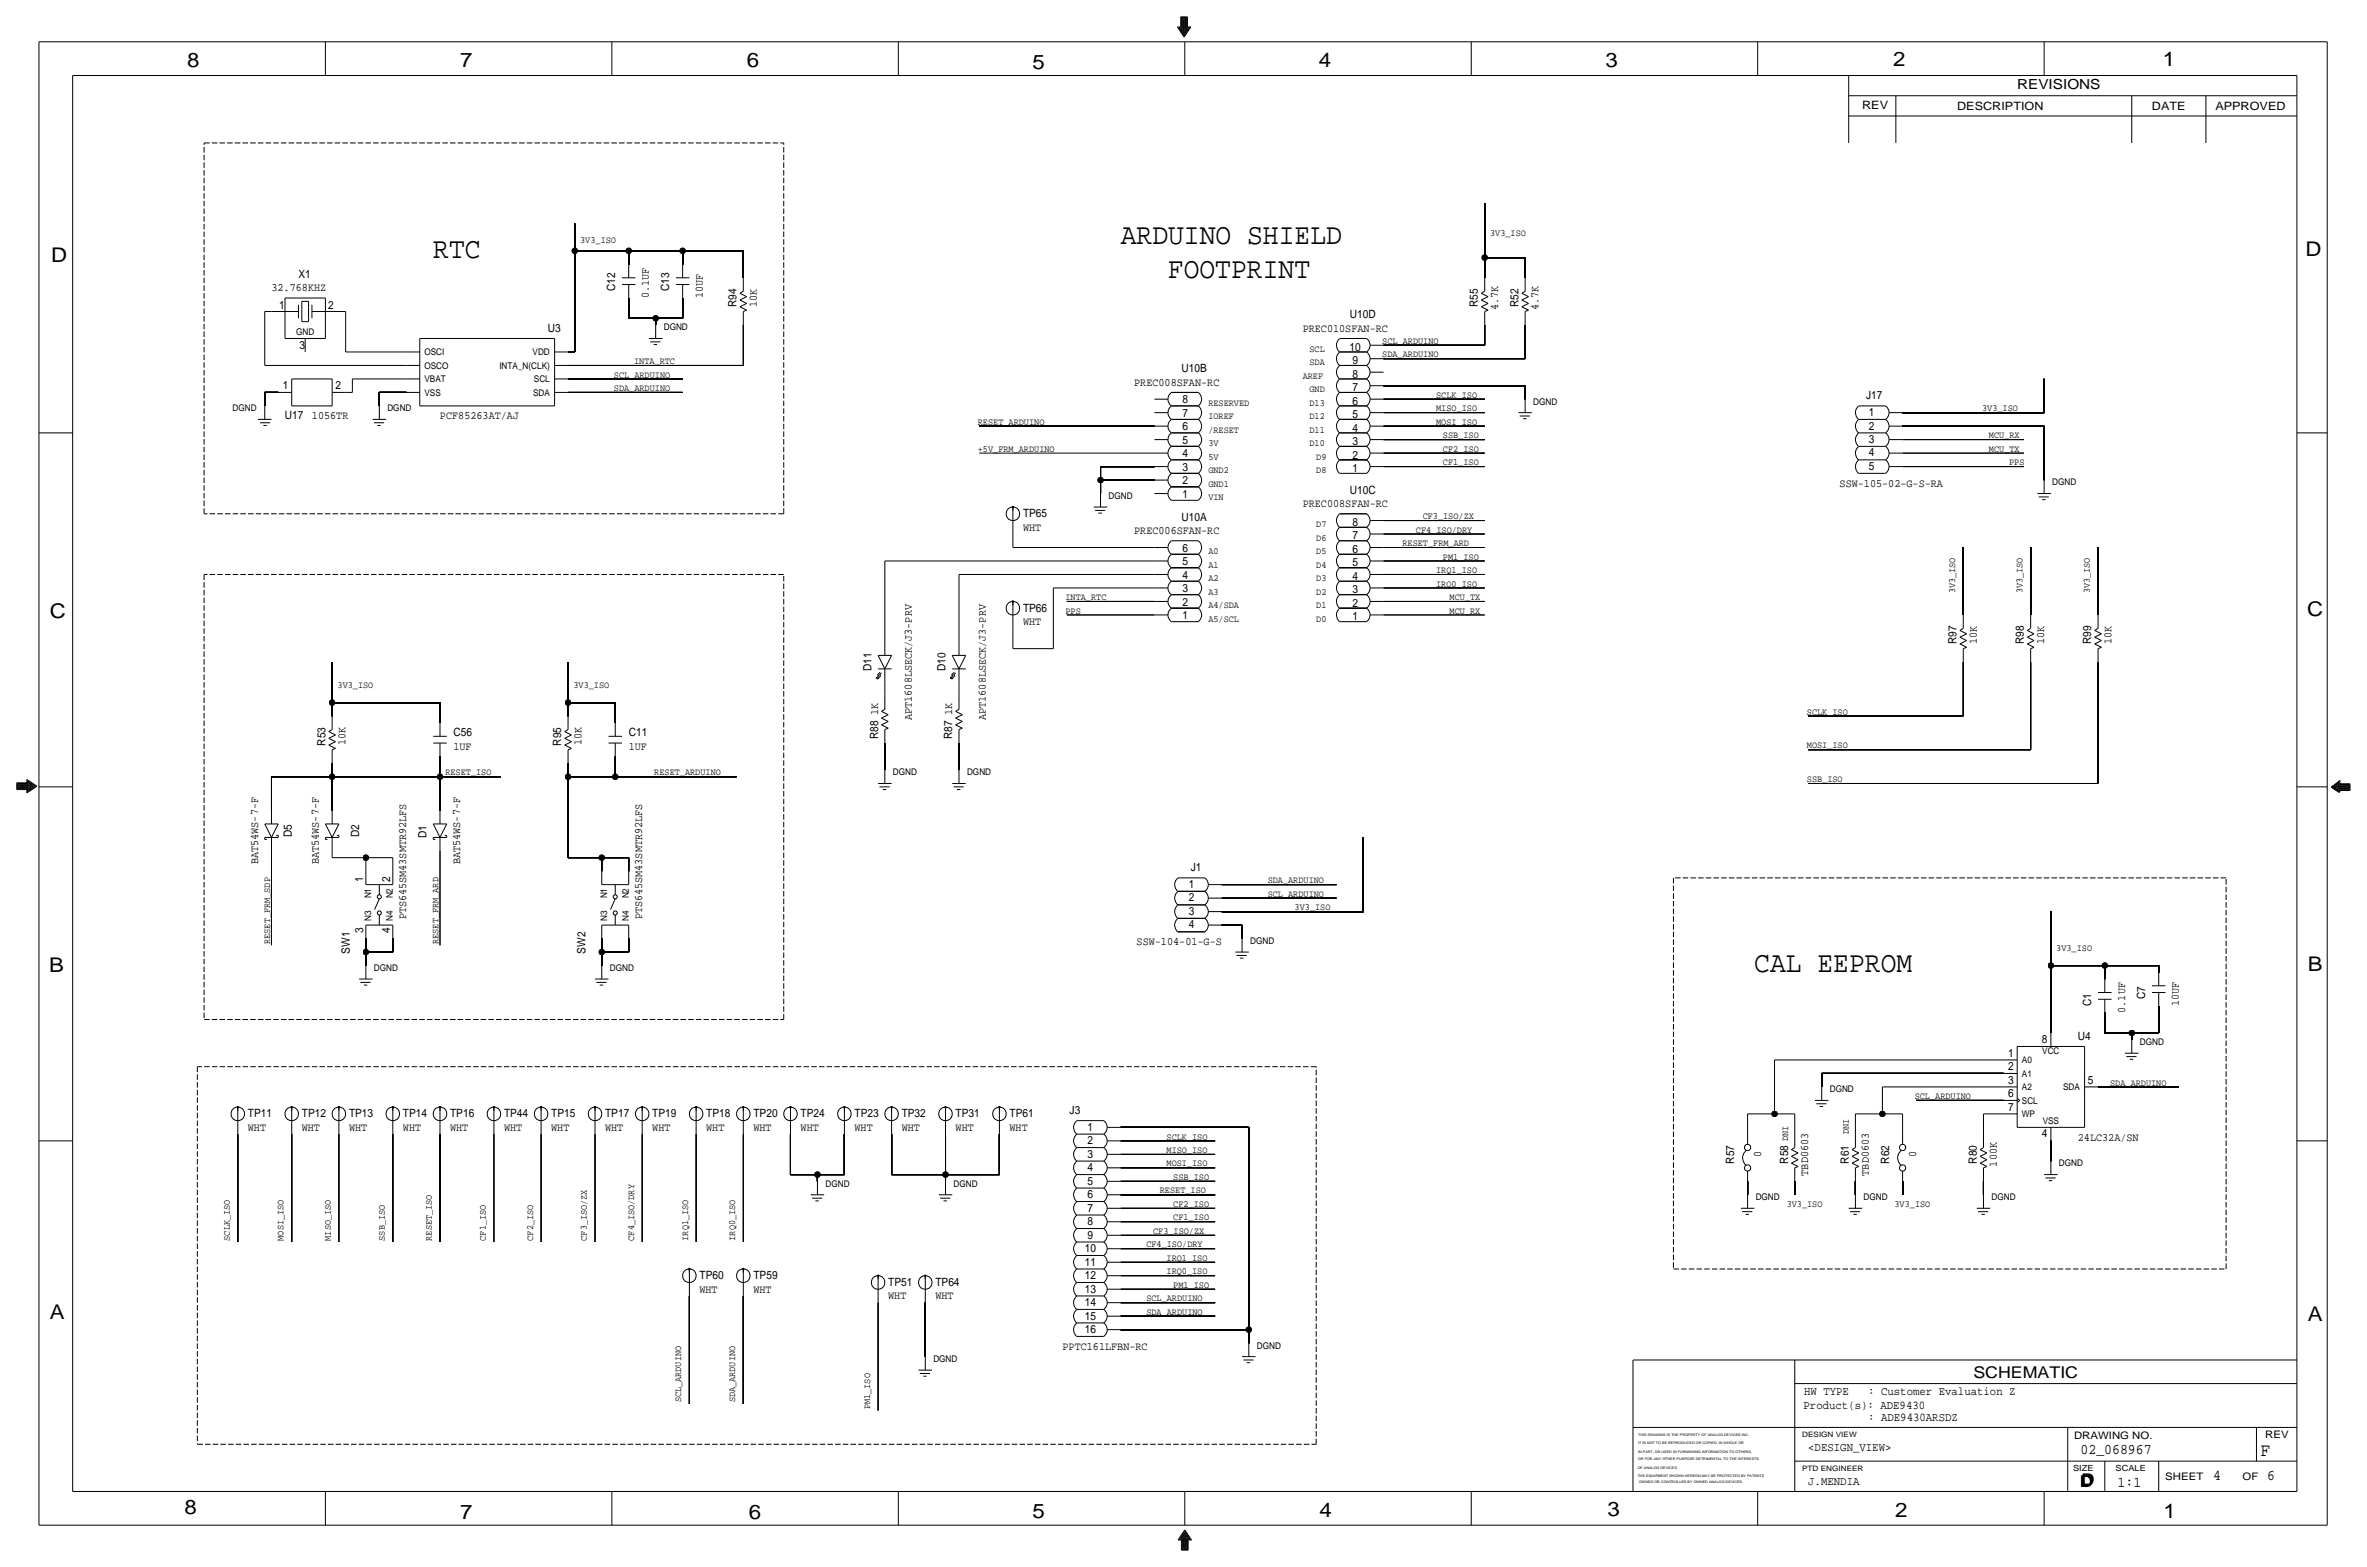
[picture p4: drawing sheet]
<svg xmlns="http://www.w3.org/2000/svg" width="892mm" height="590mm" viewBox="0 0 892 590" stroke-linecap="round" stroke-linejoin="round" font-family="sans-serif">
<defs><g id="words">
<g font-size="11.1">
<text x="422.4" y="91.9">ARDUINO SHIELD</text>
<text x="163.3" y="97">RTC</text>
<text x="440.1" y="104.6">FOOTPRINT</text>
<text x="661.1" y="366.3">CAL EEPROM</text>
</g>
<g font-size="7.6">
<text x="70.6" y="25.4">8</text>
<text x="173.4" y="25.4">7</text>
<text x="281.4" y="25.1">6</text>
<text x="389.1" y="26.2">5</text>
<text x="497" y="25.4">4</text>
<text x="605" y="25.1">3</text>
<text x="713.4" y="24.9">2</text>
<text x="815" y="24.9">1</text>
<text x="19.3" y="98.8">D</text>
<text x="868.9" y="96.5">D</text>
<text x="18.7" y="232.7">C</text>
<text x="869.4" y="232.2">C</text>
<text x="869.6" y="365.8">B</text>
<text x="18.5" y="366">B</text>
<text x="18.7" y="496.8">A</text>
<text x="869.6" y="497.6">A</text>
<text x="69.5" y="570.5">8</text>
<text x="173.4" y="572.3">7</text>
<text x="282.1" y="572.3">6</text>
<text x="389.1" y="571.8">5</text>
<text x="497.3" y="571.5">4</text>
<text x="605.7" y="571.2">3</text>
<text x="714.2" y="571.5">2</text>
<text x="815.3" y="572">1</text>
</g>
<text font-size="7" x="851.9" y="548.4">F</text>
<g font-size="6.1">
<text x="743.7" y="518.9">SCHEMATIC</text>
<text x="783.8" y="560.3">D</text>
<text x="784.3" y="559.8">D</text>
</g>
<g font-size="5.6">
<text x="784" y="547.9">02_068967</text>
<text x="834.1" y="557.5">4</text>
<text x="854.4" y="557.5">6</text>
<text x="798" y="560.1">1:1</text>
</g>
<text font-size="5.2" x="760.2" y="33.5">REVISIONS</text>
<g font-size="4.5">
<text x="679.9" y="525.5">HW TYPE</text>
<text x="704" y="525.5">: Customer Evaluation Z</text>
<text x="679.7" y="530.9">Product(s): ADE9430</text>
<text x="704" y="535.2">: ADE9430ARSDZ</text>
<text x="681.4" y="546.6">&lt;DESIGN_VIEW&gt;</text>
<text x="681.4" y="559.3">J.MENDIA</text>
</g>
<g font-size="4.3">
<text x="701.8" y="41.1">REV</text>
<text x="737.6" y="41.4">DESCRIPTION</text>
<text x="811" y="41.4">DATE</text>
<text x="834.8" y="41.4">APPROVED</text>
<text x="112.5" y="104.6">X1</text>
<text x="102.3" y="109.7">32.768KHZ</text>
<text x="231.9" y="109.7" transform="rotate(-90 231.9 109.7)">C12</text>
<text x="244.6" y="112.3" transform="rotate(-90 244.6 112.3)">0.1UF</text>
<text x="252.2" y="109.7" transform="rotate(-90 252.2 109.7)">C13</text>
<text x="264.9" y="112.3" transform="rotate(-90 264.9 112.3)">10UF</text>
<text x="105.3" y="116.3">1</text>
<text x="123.6" y="116.3">2</text>
<text x="277.6" y="115.8" transform="rotate(-90 277.6 115.8)">R94</text>
<text x="285.2" y="115.7" transform="rotate(-90 285.2 115.7)">10K</text>
<text x="508.7" y="119.9">U10D</text>
<text x="557" y="115.8" transform="rotate(-90 557 115.8)">R55</text>
<text x="564.6" y="116.9" transform="rotate(-90 564.6 116.9)">4.7K</text>
<text x="572.2" y="115.8" transform="rotate(-90 572.2 115.8)">R52</text>
<text x="579.8" y="116.9" transform="rotate(-90 579.8 116.9)">4.7K</text>
<text x="206.5" y="125">U3</text>
<text x="490.9" y="125">PREC010SFAN-RC</text>
<text x="112.9" y="131.3">3</text>
<text x="508.6" y="132.1">10</text>
<text x="509.7" y="137.2">9</text>
<text x="445.2" y="140.2">U10B</text>
<text x="509.7" y="142.2">8</text>
<text x="106.5" y="146.6">1</text>
<text x="126.4" y="146.6">2</text>
<text x="427.4" y="145.3">PREC008SFAN-RC</text>
<text x="509.7" y="147.3">7</text>
<text x="445.7" y="152">8</text>
<text x="509.7" y="152.4">6</text>
<text x="703.2" y="150.4">J17</text>
<text x="107.4" y="158">U17</text>
<text x="117.6" y="158">1056TR</text>
<text x="165.8" y="158">PCF85263AT/AJ</text>
<text x="445.7" y="157.1">7</text>
<text x="509.7" y="157.5">5</text>
<text x="704.2" y="161.8">2</text>
<text x="704.2" y="156.7">1</text>
<text x="445.7" y="162.2">6</text>
<text x="445.7" y="167.2">5</text>
<text x="509.7" y="162.6">4</text>
<text x="509.7" y="167.6">3</text>
<text x="704.2" y="166.9">3</text>
<text x="445.7" y="172.3">4</text>
<text x="509.7" y="172.7">2</text>
<text x="704.2" y="172">4</text>
<text x="445.7" y="177.4">3</text>
<text x="509.7" y="177.8">1</text>
<text x="704.2" y="177">5</text>
<text x="445.7" y="182.5">2</text>
<text x="508.7" y="185.9">U10C</text>
<text x="693.2" y="183.4">SSW-105-02-G-S-RA</text>
<text x="445.7" y="187.6">1</text>
<text x="490.9" y="191">PREC008SFAN-RC</text>
<text x="385.5" y="194.8">TP65</text>
<text x="445.2" y="196.1">U10A</text>
<text x="385.5" y="199.9">WHT</text>
<text x="427.4" y="201.2">PREC006SFAN-RC</text>
<text x="509.7" y="198.1">8</text>
<text x="509.7" y="203.2">7</text>
<text x="445.7" y="207.9">6</text>
<text x="509.7" y="208.3">6</text>
<text x="445.7" y="213">5</text>
<text x="509.7" y="213.4">5</text>
<text x="445.7" y="218">4</text>
<text x="509.7" y="218.4">4</text>
<text x="445.7" y="223.1">3</text>
<text x="509.7" y="223.5">3</text>
<text x="385.5" y="230.4">TP66</text>
<text x="445.7" y="228.2">2</text>
<text x="445.7" y="233.3">1</text>
<text x="509.7" y="228.6">2</text>
<text x="509.7" y="233.7">1</text>
<text x="385.5" y="235.5">WHT</text>
<text x="737.3" y="242.8" transform="rotate(-90 737.3 242.8)">R97</text>
<text x="744.9" y="242.7" transform="rotate(-90 744.9 242.7)">10K</text>
<text x="762.7" y="242.8" transform="rotate(-90 762.7 242.8)">R98</text>
<text x="770.3" y="242.7" transform="rotate(-90 770.3 242.7)">10K</text>
<text x="788.1" y="242.8" transform="rotate(-90 788.1 242.8)">R99</text>
<text x="795.7" y="242.7" transform="rotate(-90 795.7 242.7)">10K</text>
<text x="328.4" y="252.9" transform="rotate(-90 328.4 252.9)">D11</text>
<text x="356.3" y="252.9" transform="rotate(-90 356.3 252.9)">D10</text>
<text x="330.9" y="269.5" transform="rotate(-90 330.9 269.5)">1K</text>
<text x="358.9" y="269.5" transform="rotate(-90 358.9 269.5)">1K</text>
<text x="343.6" y="271.2" transform="rotate(-90 343.6 271.2)">APT1608LSECK/J3-PRV</text>
<text x="371.6" y="271.2" transform="rotate(-90 371.6 271.2)">APT1608LSECK/J3-PRV</text>
<text x="122.6" y="280.9" transform="rotate(-90 122.6 280.9)">R53</text>
<text x="130.3" y="280.8" transform="rotate(-90 130.3 280.8)">10K</text>
<text x="170.9" y="277.4">C56</text>
<text x="211.5" y="280.9" transform="rotate(-90 211.5 280.9)">R95</text>
<text x="219.2" y="280.8" transform="rotate(-90 219.2 280.8)">10K</text>
<text x="236.9" y="277.4">C11</text>
<text x="330.9" y="278.3" transform="rotate(-90 330.9 278.3)">R88</text>
<text x="358.9" y="278.3" transform="rotate(-90 358.9 278.3)">R87</text>
<text x="170.9" y="282.4">1UF</text>
<text x="236.9" y="282.4">1UF</text>
<text x="109.9" y="315.4" transform="rotate(-90 109.9 315.4)">D5</text>
<text x="135.3" y="315.4" transform="rotate(-90 135.3 315.4)">D2</text>
<text x="160.7" y="315.6" transform="rotate(-90 160.7 315.6)">D1</text>
<text x="97.2" y="325.5" transform="rotate(-90 97.2 325.5)">BAT54WS-7-F</text>
<text x="120.1" y="325.5" transform="rotate(-90 120.1 325.5)">BAT54WS-7-F</text>
<text x="173.4" y="325.5" transform="rotate(-90 173.4 325.5)">BAT54WS-7-F</text>
<text x="448.8" y="328.2">J1</text>
<text x="136.9" y="332.2" transform="rotate(-90 136.9 332.2)">1</text>
<text x="147" y="332.2" transform="rotate(-90 147 332.2)">2</text>
<text x="448" y="334.5">1</text>
<text x="448" y="339.6">2</text>
<text x="153.1" y="346.3" transform="rotate(-90 153.1 346.3)">PTS645SM43SMTR92LFS</text>
<text x="242" y="346.3" transform="rotate(-90 242 346.3)">PTS645SM43SMTR92LFS</text>
<text x="448" y="344.7">3</text>
<text x="136.9" y="351.6" transform="rotate(-90 136.9 351.6)">3</text>
<text x="147" y="351.6" transform="rotate(-90 147 351.6)">4</text>
<text x="448" y="349.8">4</text>
<text x="131.8" y="359.3" transform="rotate(-90 131.8 359.3)">SW1</text>
<text x="220.7" y="359.3" transform="rotate(-90 220.7 359.3)">SW2</text>
<text x="428.3" y="356.1">SSW-104-01-G-S</text>
<text x="808.4" y="376.4" transform="rotate(-90 808.4 376.4)">C7</text>
<text x="788.1" y="379" transform="rotate(-90 788.1 379)">C1</text>
<text x="800.8" y="381.5" transform="rotate(-90 800.8 381.5)">0.1UF</text>
<text x="821.1" y="379" transform="rotate(-90 821.1 379)">10UF</text>
<text x="769.5" y="392.9">8</text>
<text x="783" y="391.7">U4</text>
<text x="756.8" y="398">1</text>
<text x="756.8" y="403.1">2</text>
<text x="756.8" y="413.3">6</text>
<text x="756.8" y="408.2">3</text>
<text x="786.8" y="408.2">5</text>
<text x="403.1" y="419.6">J3</text>
<text x="756.8" y="418.3">7</text>
<text x="93.4" y="426">WHT</text>
<text x="93.4" y="420.9">TP11</text>
<text x="113.7" y="426">WHT</text>
<text x="113.7" y="420.9">TP12</text>
<text x="131.5" y="426">WHT</text>
<text x="131.5" y="420.9">TP13</text>
<text x="151.8" y="426">WHT</text>
<text x="151.8" y="420.9">TP14</text>
<text x="169.6" y="420.9">TP16</text>
<text x="169.6" y="426">WHT</text>
<text x="189.9" y="420.9">TP44</text>
<text x="189.9" y="426">WHT</text>
<text x="207.7" y="426">WHT</text>
<text x="207.7" y="420.9">TP15</text>
<text x="228" y="420.9">TP17</text>
<text x="228" y="426">WHT</text>
<text x="245.8" y="426">WHT</text>
<text x="245.8" y="420.9">TP19</text>
<text x="266.1" y="420.9">TP18</text>
<text x="266.1" y="426">WHT</text>
<text x="283.9" y="420.9">TP20</text>
<text x="283.9" y="426">WHT</text>
<text x="301.7" y="420.9">TP24</text>
<text x="301.7" y="426">WHT</text>
<text x="322" y="426">WHT</text>
<text x="322" y="420.9">TP23</text>
<text x="339.8" y="426">WHT</text>
<text x="339.8" y="420.9">TP32</text>
<text x="360.1" y="420.9">TP31</text>
<text x="360.1" y="426">WHT</text>
<text x="380.4" y="426">WHT</text>
<text x="380.4" y="420.9">TP61</text>
<text x="409.9" y="426">1</text>
<text x="409.9" y="431">2</text>
<text x="769.5" y="428.5">4</text>
<text x="783" y="429.8">24LC32A/SN</text>
<text x="409.9" y="436.1">3</text>
<text x="663.7" y="436" transform="rotate(-90 663.7 436)">0</text>
<text x="722.1" y="436" transform="rotate(-90 722.1 436)">0</text>
<text x="409.9" y="441.2">4</text>
<text x="653.5" y="438.4" transform="rotate(-90 653.5 438.4)">R57</text>
<text x="673.8" y="438.4" transform="rotate(-90 673.8 438.4)">R58</text>
<text x="681.4" y="442.9" transform="rotate(-90 681.4 442.9)">TBD0603</text>
<text x="696.7" y="438.4" transform="rotate(-90 696.7 438.4)">R61</text>
<text x="704.3" y="442.9" transform="rotate(-90 704.3 442.9)">TBD0603</text>
<text x="711.9" y="438.4" transform="rotate(-90 711.9 438.4)">R62</text>
<text x="744.9" y="438.4" transform="rotate(-90 744.9 438.4)">R80</text>
<text x="752.6" y="439.4" transform="rotate(-90 752.6 439.4)">100K</text>
<text x="409.9" y="446.3">5</text>
<text x="409.9" y="451.4">6</text>
<text x="409.9" y="461.5">8</text>
<text x="409.9" y="456.4">7</text>
<text x="409.9" y="466.6">9</text>
<text x="408.8" y="471.7">10</text>
<text x="408.8" y="476.8">11</text>
<text x="263.6" y="481.8">TP60</text>
<text x="283.9" y="481.8">TP59</text>
<text x="334.7" y="484.4">TP51</text>
<text x="352.5" y="484.4">TP64</text>
<text x="408.8" y="481.8">12</text>
<text x="263.6" y="486.9">WHT</text>
<text x="283.9" y="486.9">WHT</text>
<text x="334.7" y="489.5">WHT</text>
<text x="352.5" y="489.5">WHT</text>
<text x="408.8" y="492">14</text>
<text x="408.8" y="486.9">13</text>
<text x="408.8" y="497.1">15</text>
<text x="408.8" y="502.2">16</text>
<text x="400.4" y="508.5">PPTC161LFBN-RC</text>
</g>
<g font-size="3.9">
<text x="781.6" y="542.1">DRAWING NO.</text>
<text x="853.6" y="541.8">REV</text>
<text x="816" y="557.4">SHEET</text>
<text x="845.1" y="557.5">OF</text>
</g>
<g font-size="3.6">
<text x="561.5" y="88.9">3V3_ISO</text>
<text x="218.6" y="91.4">3V3_ISO</text>
<text x="520.9" y="129.5">SCL_ARDUINO</text>
<text x="239" y="137.2">INTA_RTC</text>
<text x="493.5" y="137.7">SDA</text>
<text x="493.5" y="132.6">SCL</text>
<text x="520.9" y="134.6">SDA_ARDUINO</text>
<text x="231.3" y="142.2">SCL_ARDUINO</text>
<text x="490.9" y="142.7">AREF</text>
<text x="231.3" y="147.3">SDA_ARDUINO</text>
<text x="493.5" y="147.8">GND</text>
<text x="541.2" y="149.9">SCLK_ISO</text>
<text x="455.4" y="152.9">RESERVED</text>
<text x="493.5" y="152.9">D13</text>
<text x="541.2" y="154.9">MISO_ISO</text>
<text x="747" y="154.9">3V3_ISO</text>
<text x="368.5" y="160">RESET_ARDUINO</text>
<text x="455.4" y="158">IOREF</text>
<text x="493.5" y="158">D12</text>
<text x="541.2" y="160">MOSI_ISO</text>
<text x="455.4" y="163.1">/RESET</text>
<text x="493.5" y="163.1">D11</text>
<text x="543.8" y="165.1">SSB_ISO</text>
<text x="749.5" y="165.1">MCU_RX</text>
<text x="368.5" y="170.2">+5V_FRM_ARDUINO</text>
<text x="455.4" y="168.1">3V</text>
<text x="455.4" y="173.2">5V</text>
<text x="493.5" y="168.1">D10</text>
<text x="496" y="173.2">D9</text>
<text x="543.8" y="170.2">CF2_ISO</text>
<text x="749.5" y="170.2">MCU_TX</text>
<text x="455.4" y="178.3">GND2</text>
<text x="496" y="178.3">D8</text>
<text x="543.8" y="175.3">CF1_ISO</text>
<text x="757.1" y="175.3">PPS</text>
<text x="455.4" y="183.4">GND1</text>
<text x="455.4" y="188.5">VIN</text>
<text x="536.1" y="195.6">CF3_ISO/ZX</text>
<text x="496" y="198.6">D7</text>
<text x="496" y="203.7">D6</text>
<text x="533.6" y="200.7">CF4_ISO/DRY</text>
<text x="455.4" y="208.8">A0</text>
<text x="496" y="208.8">D5</text>
<text x="528.5" y="205.7">RESET_FRM_ARD</text>
<text x="455.4" y="213.9">A1</text>
<text x="496" y="213.9">D4</text>
<text x="541.2" y="215.9">IRQ1_ISO</text>
<text x="543.8" y="210.8">PM1_ISO</text>
<text x="455.4" y="218.9">A2</text>
<text x="496" y="218.9">D3</text>
<text x="541.2" y="221">IRQ0_ISO</text>
<text x="401.5" y="226.1">INTA_RTC</text>
<text x="455.4" y="224">A3</text>
<text x="496" y="224">D2</text>
<text x="546.3" y="226.1">MCU_TX</text>
<text x="736.8" y="223.5" transform="rotate(-90 736.8 223.5)">3V3_ISO</text>
<text x="762.2" y="223.5" transform="rotate(-90 762.2 223.5)">3V3_ISO</text>
<text x="787.6" y="223.5" transform="rotate(-90 787.6 223.5)">3V3_ISO</text>
<text x="401.5" y="231.1">PPS</text>
<text x="455.4" y="229.1">A4/SDA</text>
<text x="496" y="229.1">D1</text>
<text x="546.3" y="231.1">MCU_RX</text>
<text x="455.4" y="234.2">A5/SCL</text>
<text x="496" y="234.2">D0</text>
<text x="127.2" y="259.1">3V3_ISO</text>
<text x="216.1" y="259.1">3V3_ISO</text>
<text x="680.9" y="269.2">SCLK_ISO</text>
<text x="680.9" y="281.9">MOSI_ISO</text>
<text x="167.8" y="292.1">RESET_ISO</text>
<text x="246.6" y="292.1">RESET_ARDUINO</text>
<text x="680.9" y="294.6">SSB_ISO</text>
<text x="477.7" y="332.7">SDA_ARDUINO</text>
<text x="477.7" y="337.8">SCL_ARDUINO</text>
<text x="487.9" y="342.9">3V3_ISO</text>
<text x="101.8" y="355.6" transform="rotate(-90 101.8 355.6)">RESET_FRM_SDP</text>
<text x="165.3" y="355.6" transform="rotate(-90 165.3 355.6)">RESET_FRM_ARD</text>
<text x="774.9" y="358.1">3V3_ISO</text>
<text x="795.2" y="408.9">SDA_ARDUINO</text>
<text x="721.6" y="414">SCL_ARDUINO</text>
<text x="439.6" y="429.3">SCLK_ISO</text>
<text x="673.8" y="429.8" transform="rotate(-90 673.8 429.8)">DNI</text>
<text x="696.7" y="427.2" transform="rotate(-90 696.7 427.2)">DNI</text>
<text x="439.6" y="434.3">MISO_ISO</text>
<text x="439.6" y="439.4">MOSI_ISO</text>
<text x="437.1" y="449.6">RESET_ISO</text>
<text x="442.2" y="444.5">SSB_ISO</text>
<text x="442.2" y="454.7">CF2_ISO</text>
<text x="673.3" y="454.7">3V3_ISO</text>
<text x="713.9" y="454.7">3V3_ISO</text>
<text x="442.2" y="459.7">CF1_ISO</text>
<text x="86.6" y="467.4" transform="rotate(-90 86.6 467.4)">SCLK_ISO</text>
<text x="106.9" y="467.4" transform="rotate(-90 106.9 467.4)">MOSI_ISO</text>
<text x="124.7" y="467.4" transform="rotate(-90 124.7 467.4)">MISO_ISO</text>
<text x="145" y="467.4" transform="rotate(-90 145 467.4)">SSB_ISO</text>
<text x="162.8" y="467.4" transform="rotate(-90 162.8 467.4)">RESET_ISO</text>
<text x="183.1" y="467.4" transform="rotate(-90 183.1 467.4)">CF1_ISO</text>
<text x="200.9" y="467.4" transform="rotate(-90 200.9 467.4)">CF2_ISO</text>
<text x="221.2" y="467.4" transform="rotate(-90 221.2 467.4)">CF3_ISO/ZX</text>
<text x="239" y="467.4" transform="rotate(-90 239 467.4)">CF4_ISO/DRY</text>
<text x="259.3" y="467.4" transform="rotate(-90 259.3 467.4)">IRQ1_ISO</text>
<text x="277.1" y="467.4" transform="rotate(-90 277.1 467.4)">IRQ0_ISO</text>
<text x="434.5" y="464.8">CF3_ISO/ZX</text>
<text x="432" y="469.9">CF4_ISO/DRY</text>
<text x="439.6" y="475">IRQ1_ISO</text>
<text x="439.6" y="480.1">IRQ0_ISO</text>
<text x="442.2" y="485.1">PM1_ISO</text>
<text x="432" y="490.2">SCL_ARDUINO</text>
<text x="432" y="495.3">SDA_ARDUINO</text>
<text x="256.7" y="528.3" transform="rotate(-90 256.7 528.3)">SCL_ARDUINO</text>
<text x="277.1" y="528.3" transform="rotate(-90 277.1 528.3)">SDA_ARDUINO</text>
<text x="327.9" y="530.9" transform="rotate(-90 327.9 530.9)">PM1_ISO</text>
</g>
<g font-size="3.5">
<text x="250.1" y="124.5">DGND</text>
<text x="111.6" y="126.2">GND</text>
<text x="160" y="133.9">OSCI</text>
<text x="200.7" y="133.9">VDD</text>
<text x="160" y="138.9">OSCO</text>
<text x="188.2" y="138.9">INTA_N(CLK)</text>
<text x="160" y="149.1">VSS</text>
<text x="160" y="144">VBAT</text>
<text x="200.9" y="149.1">SDA</text>
<text x="201.2" y="144">SCL</text>
<text x="87.6" y="154.9">DGND</text>
<text x="146" y="154.9">DGND</text>
<text x="577.8" y="152.4">DGND</text>
<text x="773.4" y="182.9">DGND</text>
<text x="417.8" y="188">DGND</text>
<text x="336.5" y="292.1">DGND</text>
<text x="364.4" y="292.1">DGND</text>
<text x="139.9" y="338.5" transform="rotate(-90 139.9 338.5)">N1</text>
<text x="148" y="338.5" transform="rotate(-90 148 338.5)">N2</text>
<text x="228.8" y="338.5" transform="rotate(-90 228.8 338.5)">N1</text>
<text x="236.9" y="338.5" transform="rotate(-90 236.9 338.5)">N2</text>
<text x="139.9" y="346.8" transform="rotate(-90 139.9 346.8)">N3</text>
<text x="148" y="346.8" transform="rotate(-90 148 346.8)">N4</text>
<text x="228.8" y="346.8" transform="rotate(-90 228.8 346.8)">N3</text>
<text x="236.9" y="346.8" transform="rotate(-90 236.9 346.8)">N4</text>
<text x="471.1" y="355.6">DGND</text>
<text x="140.9" y="365.8">DGND</text>
<text x="229.8" y="365.8">DGND</text>
<text x="806.4" y="393.7">DGND</text>
<text x="761.9" y="400.6">A0</text>
<text x="769.6" y="397">VCC</text>
<text x="761.9" y="405.6">A1</text>
<text x="689.6" y="411.5">DGND</text>
<text x="761.9" y="410.7">A2</text>
<text x="777.5" y="410.7">SDA</text>
<text x="761.9" y="415.8">SCL</text>
<text x="761.9" y="420.9">WP</text>
<text x="769.8" y="423.4">VSS</text>
<text x="775.9" y="439.4">DGND</text>
<text x="311.1" y="447">DGND</text>
<text x="359.4" y="447">DGND</text>
<text x="661.6" y="452.1">DGND</text>
<text x="702.3" y="452.1">DGND</text>
<text x="750.5" y="452.1">DGND</text>
<text x="473.7" y="508">DGND</text>
<text x="351.7" y="513.1">DGND</text>
</g>
<g font-size="3.2">
<text x="781.3" y="554">SIZE</text>
<text x="797.3" y="554">SCALE</text>
</g>
<g font-size="2.8">
<text x="679.1" y="541.3">DESIGN VIEW</text>
<text x="679.1" y="554">PTD ENGINEER</text>
</g>
<g font-size="1.3">
<text x="617.3" y="543.9">IT IS NOT TO BE REPRODUCED OR COPIED, IN WHOLE OR</text>
<text x="617.3" y="541.1">THIS DRAWING IS THE PROPERTY OF ANALOG DEVICES INC.</text>
<text x="617.3" y="550">OR FOR ANY OTHER PURPOSE DETRIMENTAL TO THE INTERESTS</text>
<text x="617.3" y="547.2">IN PART, OR USED IN FURNISHING INFORMATION TO OTHERS,</text>
<text x="617.2" y="553.2">OF ANALOG DEVICES.</text>
<text x="617.2" y="556.3">THE EQUIPMENT SHOWN HEREON MAY BE PROTECTED BY PATENTS</text>
<text x="617.7" y="558.8">OWNED OR CONTROLLED BY OWNED ANALOG DEVICES.</text>
</g>
</g></defs>
<!-- layer: Nets -->
<g fill="none" stroke="#000" stroke-width=".38">
<path d="M559.5 76.7v20.3zM216.6 84.3v10.2zM216.6 94.5v38.1zM216.6 94.5h20.3zM236.9 94.5v5.1zM236.9 94.5h20.4zM257.3 94.5v5.1zM257.3 94.5h22.8zM280.1 94.5v10.1zM559.5 97v7.6zM559.5 97h15.3zM574.8 97v7.6z"/>
<path d="M99.8 117.3v20.4zM99.8 117.3h2.5zM127.7 117.3h2.6zM130.3 117.3v15.3zM236.9 112.3v7.6zM236.9 119.9h10.2zM247.1 119.9v2.5zM247.1 119.9h10.2zM257.3 112.3v7.6zM99.8 137.7h53.3zM130.3 132.6h22.8zM214.1 132.6h2.5z"/>
<path d="M214.1 137.7h66zM280.1 122.4v15.3zM521.4 130h38.1zM521.4 135.1h53.4zM559.5 122.4v7.6zM574.8 122.4v12.7zM99.8 147.8v5.1zM99.8 147.8h5.1zM130.3 147.8h2.5zM132.8 142.7h20.3zM132.8 142.7v5.1zM143 147.8v5.1z"/>
<path d="M143 147.8h10.1zM214.1 142.7h43.2zM214.1 147.8h43.2zM521.4 145.3h53.4zM521.4 155.4h38.1zM521.4 150.4h38.1zM574.8 145.3v5.1zM717 155.4h53.3zM770.3 142.7v12.7zM369 170.7h66.1zM369 160.5h66.1zM414.7 175.8v5z"/>
<path d="M414.7 175.8h20.4zM521.4 175.8h38.1zM521.4 170.7h38.1zM521.4 160.5h38.1zM521.4 165.6h38.1zM717 160.5h53.3zM717 165.6h45.7zM717 170.7h45.7zM717 175.8h45.7zM770.3 160.5v20.3zM414.7 180.8v5.1zM414.7 180.8h20.4z"/>
<path d="M521.4 196.1h38.1zM333.5 211.3v30.5zM333.5 211.3h101.6zM361.4 216.4v25.4zM361.4 216.4h73.7zM381.7 201.2v5zM381.7 206.2h53.4zM521.4 201.2h38.1zM521.4 216.4h38.1zM521.4 211.3h38.1zM521.4 206.2h38.1zM739.9 206.2v25.4z"/>
<path d="M765.3 206.2v25.4zM790.7 206.2v25.4zM381.7 236.7v7.6zM397 221.5h38.1zM397 221.5v22.8zM402 226.6h33.1zM402 231.6h33.1zM521.4 221.5h38.1zM521.4 231.6h38.1zM521.4 226.6h38.1zM125.2 249.4v15.3zM214.1 249.4v15.3z"/>
<path d="M333.5 257v5.1zM361.4 257v5.1zM381.7 244.3h15.3zM739.9 249.4v20.3zM765.3 249.4v33zM790.7 249.4v45.7zM125.2 264.7v5zM125.2 264.7h40.6zM165.8 264.7v7.6zM214.1 264.7v5zM214.1 264.7h17.8zM231.9 264.7v7.6z"/>
<path d="M333.5 279.9v10.2zM361.4 279.9v10.2zM681.4 269.7h58.5zM102.3 292.6v12.7zM102.3 292.6h22.9zM125.2 292.6v12.7zM125.2 287.5v5.1zM125.2 292.6h40.6zM165.8 292.6v12.7zM165.8 285v7.6zM165.8 292.6h22.9zM214.1 287.5v5.1z"/>
<path d="M214.1 292.6h17.8zM214.1 292.6v30.5zM231.9 285v7.6zM231.9 292.6h45.7zM681.4 282.4h83.9zM681.4 295.1h109.3zM513.8 315.5v27.9zM102.3 320.5v35.6zM125.2 320.5v2.6zM125.2 323.1h12.7zM137.9 323.1v5.1zM137.9 323.1h10.1z"/>
<path d="M148 323.1v5.1zM165.8 320.5v35.6zM214.1 323.1h12.7zM226.8 323.1v5.1zM226.8 323.1h10.1zM236.9 323.1v5.1zM460.5 338.3h43.1zM460.5 333.2h43.1zM137.9 353.6v5zM137.9 358.6v5.1zM137.9 358.6h10.1zM148 353.6v5z"/>
<path d="M226.8 358.6v5.1zM226.8 353.6v5zM226.8 358.6h10.1zM236.9 353.6v5zM460.5 343.4h53.3zM460.5 348.5h7.6zM468.1 348.5v5.1zM772.9 343.4v20.3zM772.9 363.7v25.4zM772.9 363.7h20.3zM793.2 363.7v5.1zM793.2 363.7h20.3z"/>
<path d="M813.5 363.7v2.6zM813.5 379v10.1zM668.7 399.3h86.4zM668.7 399.3v20.3zM793.2 381.5v7.6zM793.2 389.1h10.2zM803.4 389.1v2.6zM803.4 389.1h10.1zM658.6 419.6v7.6zM658.6 419.6h10.1zM668.7 419.6h7.7zM676.4 419.6v7.6z"/>
<path d="M686.5 404.4v5zM686.5 404.4h68.6zM699.2 419.6v7.6zM699.2 419.6h10.2zM709.4 409.4h45.7zM709.4 409.4v10.2zM709.4 419.6h7.6zM717 419.6v7.6zM722.1 414.5h33zM747.5 419.6h7.6zM747.5 419.6v7.6zM790.7 409.4h30.4z"/>
<path d="M89.6 427.2v40.7zM109.9 427.2v40.7zM127.7 427.2v40.7zM148 427.2v40.7zM165.8 427.2v40.7zM186.1 427.2v40.7zM203.9 427.2v40.7zM224.2 427.2v40.7zM242 427.2v40.7zM262.3 427.2v40.7zM280.1 427.2v40.7zM297.9 427.2v15.3z"/>
<path d="M318.2 427.2v15.3zM336 427.2v15.3zM356.3 427.2v15.3zM376.6 427.2v15.3zM422.4 424.7h48.2zM422.4 434.8h35.5zM422.4 439.9h35.5zM422.4 429.8h35.5zM470.6 424.7v76.2zM772.9 429.8v7.6zM297.9 442.5h10.2zM308.1 442.5v2.5z"/>
<path d="M308.1 442.5h10.1zM336 442.5h20.3zM356.3 442.5v2.5zM356.3 442.5h20.3zM422.4 455.2h35.5zM422.4 450.1h35.5zM422.4 445h35.5zM658.6 445v5.1zM676.4 445v5.1zM699.2 445v5.1zM717 445v5.1zM747.5 445v5.1z"/>
<path d="M422.4 460.2h35.5zM422.4 465.3h35.5zM422.4 470.4h35.5zM422.4 475.5h35.5zM259.8 488.2v40.6zM280.1 488.2v40.6zM330.9 490.7v40.7zM348.7 490.7v20.3zM422.4 480.6h35.5zM422.4 485.6h35.5zM422.4 490.7h35.5zM422.4 495.8h35.5z"/>
<path d="M422.4 500.9h48.2zM470.6 500.9v5.1z"/>
</g>
<g fill="none" stroke="#000" stroke-width=".38" stroke-dasharray="2.1 .8" stroke-linecap="butt">
<path d="M76.9 53.8h218.5M76.9 193.5v-139.7M295.4 193.5h-218.5M295.4 193.5v-139.7M76.9 216.4v167.6M295.4 216.4h-218.5M630.6 330.7v147.3M838.9 330.7h-208.3M76.9 384h218.5M295.4 384v-167.6M74.4 401.8v142.3M496 401.8h-421.6"/>
<path d="M630.6 478h208.3M838.9 478v-147.3M74.4 544.1h421.6M496 544.1v-142.3"/>
</g>
<g fill="#000" stroke="#000" stroke-width=".38">
<circle cx="216.6" cy="94.5" r="1.07"/>
<circle cx="236.9" cy="94.5" r="1.07"/>
<circle cx="257.3" cy="94.5" r="1.07"/>
<circle cx="559.5" cy="97" r="1.07"/>
<circle cx="247.1" cy="119.9" r="1.07"/>
<circle cx="414.7" cy="180.8" r="1.07"/>
<circle cx="125.2" cy="264.7" r="1.07"/>
<circle cx="214.1" cy="264.7" r="1.07"/>
<circle cx="125.2" cy="292.6" r="1.07"/>
<circle cx="165.8" cy="292.6" r="1.07"/>
<circle cx="214.1" cy="292.6" r="1.07"/>
<circle cx="231.9" cy="292.6" r="1.07"/>
<circle cx="137.9" cy="323.1" r="1.07"/>
<circle cx="226.8" cy="323.1" r="1.07"/>
<circle cx="137.9" cy="358.6" r="1.07"/>
<circle cx="226.8" cy="358.6" r="1.07"/>
<circle cx="772.9" cy="363.7" r="1.07"/>
<circle cx="793.2" cy="363.7" r="1.07"/>
<circle cx="803.4" cy="389.1" r="1.07"/>
<circle cx="668.7" cy="419.6" r="1.07"/>
<circle cx="709.4" cy="419.6" r="1.07"/>
<circle cx="308.1" cy="442.5" r="1.07"/>
<circle cx="356.3" cy="442.5" r="1.07"/>
<circle cx="470.6" cy="500.9" r="1.07"/>
</g>
<!-- layer: Components -->
<g fill="none" stroke="#000" stroke-width=".38">
<path d="M236.9 99.6v5zM257.3 99.6v5zM102.3 117.3h5.1zM107.4 112.3h15.2zM107.4 112.3v15.2zM107.4 117.3h5.1zM112.5 114.8v5.1zM113.7 113.5v7.7zM113.7 113.5h2.6zM116.3 113.5v7.7zM117.6 117.3h5zM117.6 114.8v5.1z"/>
<path d="M122.6 117.3h5.1zM122.6 112.3v15.2zM234.4 104.6h5.1zM234.4 107.2h5.1zM236.9 107.2v5.1zM254.7 104.6h5.1zM254.7 107.2h5.1zM257.3 107.2v5.1zM278.8 110.5l1.3-.8zM278.8 110.5l2.6 1.3zM278.8 113l2.6-1.2zM278.8 113l2.6 1.3z"/>
<path d="M278.8 115.6l2.6-1.3zM278.8 115.6l2.6 1.2zM280.1 104.6v5.1zM280.1 117.3v5.1zM280.1 117.3l1.3-.5zM558.2 110.5l1.3-.8zM558.2 110.5l2.6 1.3zM558.2 113l2.6-1.2zM558.2 113l2.6 1.3zM558.2 115.6l2.6-1.3zM558.2 115.6l2.6 1.2zM559.5 104.6v5.1z"/>
<path d="M559.5 117.3v5.1zM559.5 117.3l1.3-.5zM573.5 110.5l1.3-.8zM573.5 110.5l2.5 1.3zM573.5 113l2.5-1.2zM573.5 113l2.5 1.3zM573.5 115.6l2.5-1.3zM573.5 115.6l2.5 1.2zM574.8 104.6v5.1zM574.8 117.3v5.1zM574.8 117.3l1.2-.5zM107.4 127.5h15.2z"/>
<path d="M113.7 121.2h2.6zM115 127.5v5.1zM153.1 137.7h5.1zM153.1 132.6h5.1zM158.2 127.5h50.8zM158.2 127.5v25.4zM209 132.6h5.1zM209 137.7h5.1zM209 127.5v25.4zM244.6 127.5h5zM245.1 128.8h3.8zM246.3 129.8h1.3z"/>
<path d="M247.1 122.4v5.1zM504.9 127.5a3.3 3.3 0 0 0 0 5.1M504.9 132.6a3.3 3.3 0 0 0 0 5.1M504.9 137.7a3.3 3.3 0 0 0 0 5.1M504.9 127.5h10.2zM504.9 132.6h10.2zM504.9 137.7h10.2zM515 137.7a3.1 3.1 0 0 1 0 5M515 127.6a3.1 3.1 0 0 1 0 5M515 132.6a3.1 3.1 0 0 1 0 5.1M516.3 130h5.1zM516.3 135.1h5.1z"/>
<path d="M97.2 158h5.1zM98 159.3h3.8zM99.8 152.9v5.1zM104.9 147.8h5zM109.9 152.9h15.3zM109.9 142.7h15.3zM109.9 142.7v10.2zM125.2 147.8h5.1zM125.2 142.7v10.2zM140.4 158h5.1zM140.9 159.3h3.8zM143 152.9v5.1z"/>
<path d="M153.1 147.8h5.1zM153.1 142.7h5.1zM158.2 152.9h50.8zM209 142.7h5.1zM209 147.8h5.1zM435.1 150.4h5zM435.1 155.4h5zM441.4 152.9h10.2zM441.4 147.8h10.2zM441.4 158h10.2zM441.4 147.9a3.1 3.1 0 0 0 0 5M441.4 153a3.2 3.2 0 0 0 0 5 3.2 3.2 0 0 0 0 5.1 3.3 3.3 0 0 0-.1 5.2 3.3 3.3 0 0 0 0 5.1 3.3 3.3 0 0 0 0 5 3.3 3.3 0 0 0 0 5.1 3.1 3.1 0 0 0 .1 5"/>
<path d="M451.6 147.8a3.2 3.2 0 0 1 0 5.2M451.6 152.9a3.2 3.2 0 0 1 0 5.1 3.2 3.2 0 0 1 0 5.1 3.2 3.2 0 0 1 0 5.1 3.2 3.2 0 0 1 0 5.1 3.2 3.2 0 0 1 0 5.1 3.2 3.2 0 0 1 0 5 3.2 3.2 0 0 1 0 5.1M504.9 142.7a3.3 3.3 0 0 0 0 5.2M504.9 147.8a3.3 3.3 0 0 0 0 5.2M504.9 152.9a3.3 3.3 0 0 0 0 5.1 3.3 3.3 0 0 0 0 5.1 3.3 3.3 0 0 0 0 5.1 3.4 3.4 0 0 0-.1 5.1M504.9 142.7h10.2zM504.9 158h10.2zM504.9 147.8h10.2zM504.9 152.9h10.2zM515 153a3.1 3.1 0 0 1 0 5 3.1 3.1 0 0 1 0 5.1 3.1 3.1 0 0 1 0 5 3.1 3.1 0 0 1 0 5.1 3.1 3.1 0 0 1 0 5.1M515 142.8a3.1 3.1 0 0 1 0 5M515 147.9a3.1 3.1 0 0 1 0 5"/>
<path d="M516.3 140.2h5.1zM516.3 145.3h5.1zM516.3 150.4h5.1zM516.3 155.4h5.1zM572.2 155.4h5.1zM572.7 156.7h3.8zM574 157.7h1.3zM574.8 150.4v5zM700.4 152.9a3.3 3.3 0 0 0 0 5.1 3.3 3.3 0 0 0 0 5.1 3.3 3.3 0 0 0 0 5.1 3.3 3.3 0 0 0 0 5.1 3.3 3.3 0 0 0 0 5.1M700.5 152.9h10.1zM700.5 158h10.1zM710.6 153a3.1 3.1 0 0 1 0 5 3.1 3.1 0 0 1 0 5.1 3.1 3.1 0 0 1 0 5.1 3.1 3.1 0 0 1 0 5 3.1 3.1 0 0 1 0 5.1"/>
<path d="M711.9 155.4h5.1zM99.3 160.3h1.2zM142.2 160.3h1.3zM435.1 160.5h5zM435.1 165.6h5zM435.1 170.7h5zM435.1 175.8h5zM441.4 168.1h10.2zM441.4 163.1h10.2zM441.4 173.2h10.2zM441.4 178.3h10.2zM504.9 173.2a3.3 3.3 0 0 0 0 5.2"/>
<path d="M504.9 173.2h10.2zM504.9 163.1h10.2zM504.9 168.1h10.2zM504.9 178.3h10.2zM516.3 160.5h5.1zM516.3 165.6h5.1zM516.3 170.7h5.1zM516.3 175.8h5.1zM700.5 163.1h10.1zM700.5 168.1h10.1zM700.5 178.3h10.1zM700.5 173.2h10.1z"/>
<path d="M711.9 175.8h5.1zM711.9 170.7h5.1zM711.9 165.6h5.1zM711.9 160.5h5.1zM381.7 191v10.2zM381.7 191v1.3zM412.2 191h5.1zM412.7 192.3h3.8zM414 193.3h1.2zM414.7 185.9v5.1zM435.1 180.8h5zM435.1 185.9h5z"/>
<path d="M441.4 183.4h10.2zM441.4 188.5h10.2zM504.9 193.5a3.3 3.3 0 0 0 0 5.2M504.9 198.6a3.3 3.3 0 0 0 0 5.2M504.9 198.6h10.2zM504.9 193.5h10.2zM515 193.6a3.1 3.1 0 0 1 0 5M515 198.7a3.1 3.1 0 0 1 0 5M516.3 196.1h5.1zM767.8 185.9h5.1zM768.3 187.2h3.8zM769.6 188.2h1.2z"/>
<path d="M770.3 180.8v5.1zM435.1 206.2h5zM435.1 211.3h5zM435.1 216.4h5zM441.4 213.9h10.2zM441.4 203.7h10.2zM441.4 208.8h10.2zM441.4 218.9h10.2zM441.4 208.8a3.1 3.1 0 0 0 0 5.1M441.4 203.8a3.1 3.1 0 0 0 0 5M441.4 219a3.2 3.2 0 0 0 0 5.1 3.3 3.3 0 0 0-.1 5.1 3.1 3.1 0 0 0 .1 5M441.4 213.9a3.1 3.1 0 0 0 0 5"/>
<path d="M451.6 203.7a3.2 3.2 0 0 1 0 5.1M451.6 208.8a3.2 3.2 0 0 1 0 5.1M451.6 213.9a3.2 3.2 0 0 1 0 5.1M451.6 218.9a3.2 3.2 0 0 1 0 5.2 3.2 3.2 0 0 1 0 5.1 3.2 3.2 0 0 1 0 5M504.9 203.7a3.3 3.3 0 0 0 0 5.1M504.9 208.8a3.3 3.3 0 0 0 0 5.1M504.9 213.9a3.3 3.3 0 0 0 0 5.1M504.9 218.9a3.3 3.3 0 0 0 0 5.2 3.3 3.3 0 0 0 0 5.1 3.3 3.3 0 0 0 0 5M504.9 213.9h10.2zM504.9 203.7h10.2zM504.9 208.8h10.2zM504.9 218.9h10.2z"/>
<path d="M515 208.8a3.1 3.1 0 0 1 0 5.1M515 203.8a3.1 3.1 0 0 1 0 5M515 219a3.1 3.1 0 0 1 0 5.1 3.1 3.1 0 0 1 0 5 3.1 3.1 0 0 1 0 5.1M515 213.9a3.1 3.1 0 0 1 0 5M516.3 201.2h5.1zM516.3 206.2h5.1zM516.3 211.3h5.1zM516.3 216.4h5.1zM381.7 226.6v10.1zM381.7 226.6v1.3zM435.1 221.5h5zM435.1 226.6h5z"/>
<path d="M435.1 231.6h5zM441.4 229.1h10.2zM441.4 224h10.2zM441.4 234.2h10.2zM504.9 229.1h10.2zM504.9 224h10.2zM504.9 234.2h10.2zM516.3 221.5h5.1zM516.3 226.6h5.1zM516.3 231.6h5.1zM738.6 237.5l1.3-.8zM738.6 237.5l2.5 1.3z"/>
<path d="M739.9 231.6v5.1zM764 237.5l1.3-.8zM764 237.5l2.5 1.3zM765.3 231.6v5.1zM789.4 237.5l1.3-.8zM789.4 237.5l2.5 1.3zM790.7 231.6v5.1zM330.1 255.5l1.1-1zM330.1 255.5l.6-.2zM330.4 255l-.3 .5zM330.7 254.3l1-1.1zM330.7 254.3l.5 .2z"/>
<path d="M330.7 255.8l.5-.3zM330.9 252h5.1zM330.9 246.9l2.6 5.1zM330.9 246.9h5.1zM330.9 255.3l-.2 .5zM331.4 254.3l.5 .2zM331.9 254.5l-1.2 1.3zM332.2 253.5l-.8 .8zM333.5 241.8v5zM333.5 252v5zM336 246.9l-2.5 5.1zM358.1 255.5l.5-.2z"/>
<path d="M358.3 255l-.2 .5zM358.6 254.3l1-1.1zM358.6 254.3l.5 .2zM358.6 255.8l1.3-1.3zM358.6 255.8l.5-.3zM358.9 252h5zM358.9 246.9l2.5 5.1zM358.9 246.9h5zM358.9 255.3l-.3 .5zM359.1 254.5l-1 1zM359.4 254.3l.5 .2zM360.1 253.5l-.7 .8z"/>
<path d="M361.4 241.8v5zM361.4 252v5zM363.9 246.9l-2.5 5.1zM738.6 240l2.5-1.2zM738.6 240l2.5 1.3zM738.6 242.6l2.5-1.3zM738.6 242.6l2.5 1.2zM739.9 244.3v5.1zM739.9 244.3l1.2-.5zM764 240l2.5-1.2zM764 240l2.5 1.3zM764 242.6l2.5-1.3z"/>
<path d="M764 242.6l2.5 1.2zM765.3 244.3v5.1zM765.3 244.3l1.2-.5zM789.4 240l2.5-1.2zM789.4 240l2.5 1.3zM789.4 242.6l2.5-1.3zM789.4 242.6l2.5 1.2zM790.7 244.3v5.1zM790.7 244.3l1.2-.5zM123.9 275.6l1.3-.8zM123.9 275.6l2.5 1.3zM123.9 278.1l2.5-1.2z"/>
<path d="M123.9 278.1l2.5 1.3zM125.2 269.7v5.1zM163.3 277.4h5.1zM163.3 279.9h5.1zM165.8 279.9v5.1zM165.8 272.3v5.1zM212.8 275.6l1.3-.8zM212.8 275.6l2.5 1.3zM212.8 278.1l2.5-1.2zM212.8 278.1l2.5 1.3zM214.1 269.7v5.1zM229.3 277.4h5.1z"/>
<path d="M229.3 279.9h5.1zM231.9 279.9v5.1zM231.9 272.3v5.1zM332.2 268l1.3-.8zM332.2 268l2.5 1.2zM332.2 270.5l2.5-1.3zM332.2 270.5l2.5 1.3zM332.2 273l2.5-1.2zM332.2 273l2.5 1.3zM333.5 262.1v5.1zM333.5 274.8v5.1zM333.5 274.8l1.2-.5z"/>
<path d="M360.1 268l1.3-.8zM360.1 268l2.6 1.2zM360.1 270.5l2.6-1.3zM360.1 270.5l2.6 1.3zM360.1 273l2.6-1.2zM360.1 273l2.6 1.3zM361.4 262.1v5.1zM361.4 274.8v5.1zM361.4 274.8l1.3-.5zM123.9 280.7l2.5-1.3zM123.9 280.7l2.5 1.2zM125.2 282.4v5.1z"/>
<path d="M125.2 282.4l1.2-.5zM212.8 280.7l2.5-1.3zM212.8 280.7l2.5 1.2zM214.1 282.4v5.1zM214.1 282.4l1.2-.5zM330.9 295.1h5.1zM331.4 296.4h3.8zM332.7 297.4h1.3zM333.5 290.1v5zM358.9 295.1h5zM359.4 296.4h3.8zM360.6 297.4h1.3z"/>
<path d="M361.4 290.1v5zM99.8 316.2h.7zM99.8 315.5v.7zM99.8 315.5h5.1zM99.8 310.4l2.5 5.1zM99.8 310.4h5.1zM102.3 305.3v5.1zM102.3 315.5v5zM104.1 314.7h.8zM104.9 314.7v.8zM104.9 310.4l-2.6 5.1zM122.6 316.2h.8z"/>
<path d="M122.6 315.5v.7zM122.6 315.5h5.1zM122.6 310.4l2.6 5.1zM122.6 310.4h5.1zM125.2 305.3v5.1zM125.2 315.5v5zM126.9 314.7h.8zM127.7 314.7v.8zM127.7 310.4l-2.5 5.1zM163.3 316.2h.7zM163.3 315.5v.7zM163.3 315.5h5.1z"/>
<path d="M163.3 310.4l2.5 5.1zM163.3 310.4h5.1zM165.8 305.3v5.1zM165.8 315.5v5zM167.6 314.7h.8zM168.4 314.7v.8zM168.4 310.4l-2.6 5.1zM137.9 328.2v5zM137.9 333.2h5.1zM143 333.2h5zM143 338.6l-1.8 4zM143 333.2v3.9z"/>
<path d="M148 328.2v5zM226.8 328.2v5zM226.8 333.2h5.1zM231.9 333.2h5zM231.9 338.6l-1.8 4zM231.9 333.2v3.9zM236.9 328.2v5zM443.9 335.8a3.3 3.3 0 0 0 0 5.1M443.9 330.7a3.3 3.3 0 0 0 0 5.1M443.9 335.8h10.2zM443.9 330.7h10.2zM454.1 335.8a3.1 3.1 0 0 1 0 5.1"/>
<path d="M454.1 330.8a3.1 3.1 0 0 1 0 5M455.4 338.3h5.1zM455.4 333.2h5.1zM137.9 348.5v5.1zM137.9 348.5h5.1zM143 348.5h5zM143 344.7v3.8zM148 348.5v5.1zM226.8 348.5v5.1zM226.8 348.5h5.1zM231.9 348.5h5zM231.9 344.7v3.8z"/>
<path d="M236.9 348.5v5.1zM443.9 340.9a3.3 3.3 0 0 0 0 5.1M443.9 345.9a3.3 3.3 0 0 0 0 5.2M443.9 351h10.2zM443.9 345.9h10.2zM443.9 340.9h10.2zM454.1 346a3.1 3.1 0 0 1 0 5M454.1 340.9a3.1 3.1 0 0 1 0 5M455.4 348.5h5.1zM455.4 343.4h5.1zM465.5 358.6h5.1zM466 359.9h3.8z"/>
<path d="M468.1 353.6v5zM135.3 368.8h5.1zM135.8 370.1h3.8zM137.1 371.1h1.3zM137.9 363.7v5.1zM224.2 368.8h5.1zM224.7 370.1h3.8zM226 371.1h1.3zM226.8 363.7v5.1zM467.3 360.9h1.3zM790.7 373.9h5zM790.7 376.4h5z"/>
<path d="M793.2 376.4v5.1zM793.2 368.8v5.1zM811 371.3h5.1zM811 373.9h5.1zM813.5 373.9v5.1zM813.5 366.3v5zM755.1 399.3h5.1zM760.2 394.2v30.5zM760.2 394.2h25.4zM772.9 389.1v5.1zM785.6 394.2v30.5zM800.8 396.7h5.1z"/>
<path d="M801.3 398h3.8zM802.6 399h1.3zM803.4 391.7v5zM89.6 417.1v10.1zM89.6 417.1v1.3zM109.9 417.1v10.1zM109.9 417.1v1.3zM127.7 417.1v10.1zM127.7 417.1v1.3zM148 417.1v10.1zM148 417.1v1.3zM165.8 417.1v10.1z"/>
<path d="M165.8 417.1v1.3zM186.1 417.1v10.1zM186.1 417.1v1.3zM203.9 417.1v10.1zM203.9 417.1v1.3zM224.2 417.1v10.1zM224.2 417.1v1.3zM242 417.1v10.1zM242 417.1v1.3zM262.3 417.1v10.1zM262.3 417.1v1.3zM280.1 417.1v10.1z"/>
<path d="M280.1 417.1v1.3zM297.9 417.1v10.1zM297.9 417.1v1.3zM318.2 417.1v10.1zM318.2 417.1v1.3zM336 417.1v10.1zM336 417.1v1.3zM356.3 417.1v10.1zM356.3 417.1v1.3zM376.6 417.1v10.1zM376.6 417.1v1.3zM684 414.5h5.1z"/>
<path d="M684.5 415.8h3.8zM685.7 416.8h1.3zM686.5 409.4v5.1zM755.1 419.6h5.1zM755.1 414.5h5.1zM755.1 409.4h5.1zM755.1 404.4h5.1zM760.2 413.8l1 .7zM760.2 415.3l1-.8zM785.6 409.4h5.1zM405.8 422.1a3.3 3.3 0 0 0 0 5.1 3.3 3.3 0 0 0 0 5.2 3.3 3.3 0 0 0 0 5 3.3 3.3 0 0 0 0 5.1 3.3 3.3 0 0 0 0 5.1M405.8 437.4h10.2z"/>
<path d="M405.8 432.3h10.2zM405.8 427.2h10.2zM405.8 422.1h10.2zM416 422.2a3.1 3.1 0 0 1 0 5 3.1 3.1 0 0 1 0 5.1 3.1 3.1 0 0 1 0 5.1 3.1 3.1 0 0 1 0 5.1 3.1 3.1 0 0 1 0 5M417.3 439.9h5.1zM417.3 434.8h5.1zM417.3 429.8h5.1zM417.3 424.7h5.1zM658.1 433.4a3.6 3.6 0 0 0-.1 5.6M658.6 427.2v3.9zM675.1 433.1l1.3-.8zM675.1 433.1l2.5 1.2z"/>
<path d="M675.1 435.6l2.5-1.3zM675.1 435.6l2.5 1.3zM675.1 438.2l2.5-1.3zM675.1 438.2l2.5 1.2zM676.4 427.2v5.1zM676.4 439.9v5.1zM676.4 439.9l1.2-.5zM697.9 433.1l1.3-.8zM697.9 433.1l2.6 1.2zM697.9 435.6l2.6-1.3zM697.9 435.6l2.6 1.3zM697.9 438.2l2.6-1.3z"/>
<path d="M697.9 438.2l2.6 1.2zM699.2 427.2v5.1zM699.2 439.9v5.1zM699.2 439.9l1.3-.5zM716.5 433.4a3.6 3.6 0 0 0-.1 5.6M717 427.2v3.9zM746.2 433.1l1.3-.8zM746.2 433.1l2.5 1.2zM746.2 435.6l2.5-1.3zM746.2 435.6l2.5 1.3zM746.2 438.2l2.5-1.3zM746.2 438.2l2.5 1.2z"/>
<path d="M747.5 427.2v5.1zM747.5 439.9v5.1zM747.5 439.9l1.2-.5zM760.2 424.7h25.4zM772.9 437.4v5.1zM772.9 424.7v5.1zM305.5 450.1h5.1zM306 451.4h3.8zM307.3 452.4h1.3zM308.1 445v5.1zM353.8 450.1h5.1zM354.3 451.4h3.8z"/>
<path d="M355.5 452.4h1.3zM356.3 445v5.1zM405.8 447.5a3.3 3.3 0 0 0 0 5.2M405.8 457.7a3.3 3.3 0 0 0 0 5.1M405.8 452.6a3.3 3.3 0 0 0 0 5.2M405.8 457.7h10.2zM405.8 442.5h10.2zM405.8 447.5h10.2zM405.8 452.6h10.2zM416 447.6a3.1 3.1 0 0 1 0 5M416 452.7a3.1 3.1 0 0 1 0 5M416 457.8a3.1 3.1 0 0 1 0 5"/>
<path d="M417.3 455.2h5.1zM417.3 450.1h5.1zM417.3 445h5.1zM656 455.2h5.1zM656.5 456.4h3.8zM657.8 457.5h1.3zM658.6 441.1v3.9zM658.6 450.1v5.1zM696.7 455.2h5.1zM697.2 456.4h3.8zM698.4 457.5h1.3zM699.2 450.1v5.1z"/>
<path d="M717 441.1v3.9zM744.9 455.2h5.1zM745.4 456.4h3.8zM746.7 457.5h1.3zM747.5 450.1v5.1zM770.3 442.5h5.1zM770.8 443.7h3.8zM772.1 444.8h1.3zM259.8 478v10.2zM259.8 478v1.3zM280.1 478v10.2zM280.1 478v1.3z"/>
<path d="M405.8 462.8a3.3 3.3 0 0 0 0 5.1M405.8 467.9a3.3 3.3 0 0 0 0 5.1M405.8 478a3.3 3.3 0 0 0 0 5.1 3.3 3.3 0 0 0 0 5.1 3.3 3.3 0 0 0 0 5.1 3.3 3.3 0 0 0 0 5 3.3 3.3 0 0 0 0 5.2M405.8 472.9a3.3 3.3 0 0 0 0 5.2M405.8 462.8h10.2zM405.8 467.9h10.2zM405.8 472.9h10.2zM405.8 478h10.2zM416 462.8a3.1 3.1 0 0 1 0 5.1M416 467.9a3.1 3.1 0 0 1 0 5M416 478.1a3.1 3.1 0 0 1 0 5.1 3.1 3.1 0 0 1 0 5 3.1 3.1 0 0 1 0 5.1 3.1 3.1 0 0 1 0 5 3.1 3.1 0 0 1 0 5.1M416 473a3.1 3.1 0 0 1 0 5"/>
<path d="M417.3 475.5h5.1zM417.3 470.4h5.1zM417.3 465.3h5.1zM417.3 460.2h5.1zM330.9 480.6v10.1zM330.9 480.6v1.3zM348.7 480.6v10.1zM348.7 480.6v1.3zM405.8 498.3h10.2zM405.8 493.3h10.2zM405.8 488.2h10.2zM405.8 483.1h10.2z"/>
<path d="M417.3 495.8h5.1zM417.3 490.7h5.1zM417.3 485.6h5.1zM417.3 480.6h5.1zM346.2 516.1h5zM346.7 517.4h3.8zM347.9 518.4h1.3zM348.7 511v5.1zM405.8 503.4h10.2zM417.3 500.9h5.1zM468.1 511h5.1zM468.6 512.3h3.8z"/>
<path d="M469.8 513.3h1.3zM470.6 506v5z"/>
<circle cx="381.7" cy="193.6" r="2.56"/>
<circle cx="381.7" cy="229.1" r="2.56"/>
<circle cx="143" cy="337.8" r=".77"/>
<circle cx="231.9" cy="337.8" r=".77"/>
<circle cx="143" cy="343.9" r=".77"/>
<circle cx="231.9" cy="343.9" r=".77"/>
<circle cx="89.6" cy="419.6" r="2.56"/>
<circle cx="109.9" cy="419.6" r="2.56"/>
<circle cx="127.7" cy="419.6" r="2.56"/>
<circle cx="148" cy="419.6" r="2.56"/>
<circle cx="165.8" cy="419.6" r="2.56"/>
<circle cx="186.1" cy="419.6" r="2.56"/>
<circle cx="203.9" cy="419.6" r="2.56"/>
<circle cx="224.2" cy="419.6" r="2.56"/>
<circle cx="242" cy="419.6" r="2.56"/>
<circle cx="262.3" cy="419.6" r="2.56"/>
<circle cx="280.1" cy="419.6" r="2.56"/>
<circle cx="297.9" cy="419.6" r="2.56"/>
<circle cx="318.2" cy="419.6" r="2.56"/>
<circle cx="336" cy="419.6" r="2.56"/>
<circle cx="356.3" cy="419.6" r="2.56"/>
<circle cx="376.6" cy="419.6" r="2.56"/>
<circle cx="658.6" cy="432.3" r="1.18"/>
<circle cx="658.6" cy="440" r="1.18"/>
<circle cx="717" cy="432.3" r="1.18"/>
<circle cx="717" cy="440" r="1.18"/>
<circle cx="259.8" cy="480.6" r="2.56"/>
<circle cx="280.1" cy="480.6" r="2.56"/>
<circle cx="330.9" cy="483.1" r="2.56"/>
<circle cx="348.7" cy="483.1" r="2.56"/>
</g>
<g fill="#000" stroke="#000" stroke-width=".38">
<path d="M381.5 190.8h.4v.4h-.4zM381.5 226.4h.4v.3h-.4zM89.4 416.9h.4v.3h-.4zM109.7 416.9h.4v.3h-.4zM127.5 416.9h.4v.3h-.4zM147.8 416.9h.4v.3h-.4zM165.6 416.9h.4v.3h-.4zM185.9 416.9h.4v.3h-.4zM203.7 416.9h.4v.3h-.4zM224 416.9h.4v.3h-.4zM241.8 416.9h.4v.3h-.4zM262.1 416.9h.4v.3h-.4z"/>
<path d="M279.9 416.9h.4v.3h-.4zM297.7 416.9h.4v.3h-.4zM318 416.9h.4v.3h-.4zM335.8 416.9h.4v.3h-.4zM356.1 416.9h.4v.3h-.4zM376.4 416.9h.4v.3h-.4zM259.6 477.9h.4v.3h-.4zM279.9 477.9h.4v.3h-.4zM330.7 480.4h.4v.3h-.4zM348.5 480.4h.4v.3h-.4z"/>
</g>
<!-- layer: Page Border and Title Block -->
<g fill="none" stroke="#000" stroke-width=".38">
<path d="M14.7 15.7v558.8zM14.7 15.7h862.3zM122.6 15.7v12.7zM230.6 15.7v12.7zM338.5 15.7v12.7zM443.7 10.2h1.3zM443.7 10.2l2.5 3.8zM444.2 10.4h1zM444.2 10.4l2 3.1zM444.7 10.7h.8zM444.7 10.7l1.5 2.3zM445 6.4h2.5z"/>
<path d="M445 6.4v3.8zM445.2 10.9l1 1.5zM445.2 10.9h.5zM445.2 6.6h2zM445.2 6.6v3.8zM445.5 6.9h1.5zM445.5 6.9v3.8zM445.7 7.1h1zM445.7 11.2h.3zM445.7 11.2l.5 .7zM445.7 7.1v3.8zM446 7.4h.5z"/>
<path d="M446 7.4v3.8zM446.2 7.6v4.1zM446.5 15.7v12.7zM446.5 11.2h.2zM446.5 7.4v3.8zM446.7 11.2l-.5 .7zM446.7 7.1v3.8zM446.7 10.9h.5zM447 6.9v3.8zM447 10.7h.8zM447.2 10.4h1.1zM447.2 10.9l-1 1.5z"/>
<path d="M447.2 6.6v3.8zM447.5 6.4v3.8zM447.5 10.2h1.3zM447.8 10.7l-1.6 2.3zM448.3 10.4l-2.1 3.1zM448.8 10.2l-2.6 3.8zM554.4 15.7v12.7zM662.4 15.7v12.7zM770.3 15.7v12.7zM877 15.7v558.8zM27.4 28.4h838.2zM27.4 28.4v533.4z"/>
<path d="M696.7 28.4v25.4zM696.7 36.1h168.9zM714.5 36.1v17.7zM803.4 36.1v17.7zM831.3 36.1v17.7zM865.6 28.4v533.4zM696.7 43.7h168.9zM14.7 163.1h12.7zM865.6 163.1h11.4zM6.3 297.4h3.8zM6.3 294.9v2.5zM6.3 294.9h3.8z"/>
<path d="M6.6 295.1h3.8zM6.6 295.1v2.1zM6.6 297.2h3.8zM6.8 295.4h3.8zM6.8 295.4v1.5zM6.8 296.9h3.8zM7.1 295.7h3.8zM7.1 295.7v1zM7.1 296.7h3.8zM7.3 295.9h3.8zM7.3 295.9v.5zM7.3 296.4h3.8z"/>
<path d="M7.6 296.2h4zM10.1 293.6l3.8 2.6zM10.1 298.7l3.8-2.5zM10.1 293.6v1.3zM10.1 297.4v1.3zM10.4 294.1l3 2.1zM10.4 298.2l3-2zM10.4 297.2v1zM10.4 294.1v1zM10.6 294.6l2.3 1.6zM10.6 297.7l2.3-1.5zM10.6 296.9v.8z"/>
<path d="M10.6 294.6v.8zM10.9 297.2l1.5-1zM10.9 295.1l1.5 1.1zM10.9 296.7v.5zM10.9 295.1v.6zM11.1 296.7l.8-.5zM11.1 295.7l.8 .5zM11.1 296.4v.3zM11.1 295.7v.2zM14.7 296.4h12.7zM865.6 296.4h11.4zM878.5 296.5l3 2.1z"/>
<path d="M878.5 296.5l3-2zM878.7 296.5l3.1-2.5zM878.7 296.5l3.1 1.8zM879 296.5l2.3 1.5zM879 296.5l2.3-1.5zM879.5 296.5l1.5 1zM879.5 296.5l1.5-1zM880 296.5l.8 .5zM880 296.5l.8-.5zM880.3 296.5h4zM880.8 296.8v.2zM880.8 296v.3z"/>
<path d="M880.8 296.8h3.8zM880.8 296.3h3.8zM881 297v.5zM881 295.5v.5zM881 297h3.8zM881 296h3.8zM881.3 297.3v.7zM881.3 295v.8zM881.3 297.3h3.8zM881.3 295.8h3.8zM881.5 297.5v1.1zM881.5 294.5v1z"/>
<path d="M881.5 297.5h3.8zM881.5 295.5h3.8zM881.8 294v1.2zM881.8 297.8v.5zM881.8 295.2h3.8zM881.8 297.8h3.8zM884.6 296.3v.5zM884.8 296v1zM885.1 295.8v1.5zM885.3 295.5v2zM885.6 295.2v2.6zM14.7 429.8h12.7z"/>
<path d="M865.6 429.8h11.4zM615.4 512.3v49.5zM615.4 512.3h250.2zM676.4 512.3v49.5zM615.4 537.7h250.2zM676.4 521.2h189.2zM779.2 537.7v23.9zM850.3 537.7v12.7zM676.4 550.4h189.2zM793.2 550.4v11.2zM813.5 550.4v11.4zM14.7 574.5h862.3z"/>
<path d="M27.4 561.8h838.2zM122.6 561.8v12.7zM230.6 561.8v12.7zM338.5 561.8v12.7zM444.4 579.9h1.1zM445 579.6h.7zM445.5 579.4h.5zM445.5 579.9v3.8zM445.7 579.6v3.8zM446 579.1h.2zM446 579.4v3.8zM446.2 579.1v3.8z"/>
<path d="M446.5 577.9l1 1.5zM446.5 577.9l-1 1.5zM446.5 578.4l.5 .7zM446.5 578.4l-.5 .7zM446.5 578.6v4.1zM446.5 577.3l-1.5 2.3zM446.5 577.3l1.5 2.3zM446.5 576.3l2.5 3.8zM446.5 576.3l-2.6 3.8zM446.5 576.8l-2.1 3.1zM446.5 576.8l2 3.1zM446.5 561.8v12.7z"/>
<path d="M446.7 579.1h.3zM446.7 579.1v3.8zM447 579.4h.5zM447 579.4v3.8zM447.2 579.6h.8zM447.2 579.6v3.8zM447.5 579.9h1zM447.5 579.9v3.8zM554.4 561.8v12.7zM662.4 561.8v12.7zM770.3 561.8v12.7zM443.9 580.1h1.3z"/>
<path d="M445.2 580.1v3.8zM445.2 583.9h2.6zM445.5 583.7h2zM445.7 583.4h1.5zM446 583.2h1zM446.2 582.9h.5zM447.8 580.1h1.2zM447.8 580.1v3.8z"/>
</g>
<use href="#words"/>
</svg>
